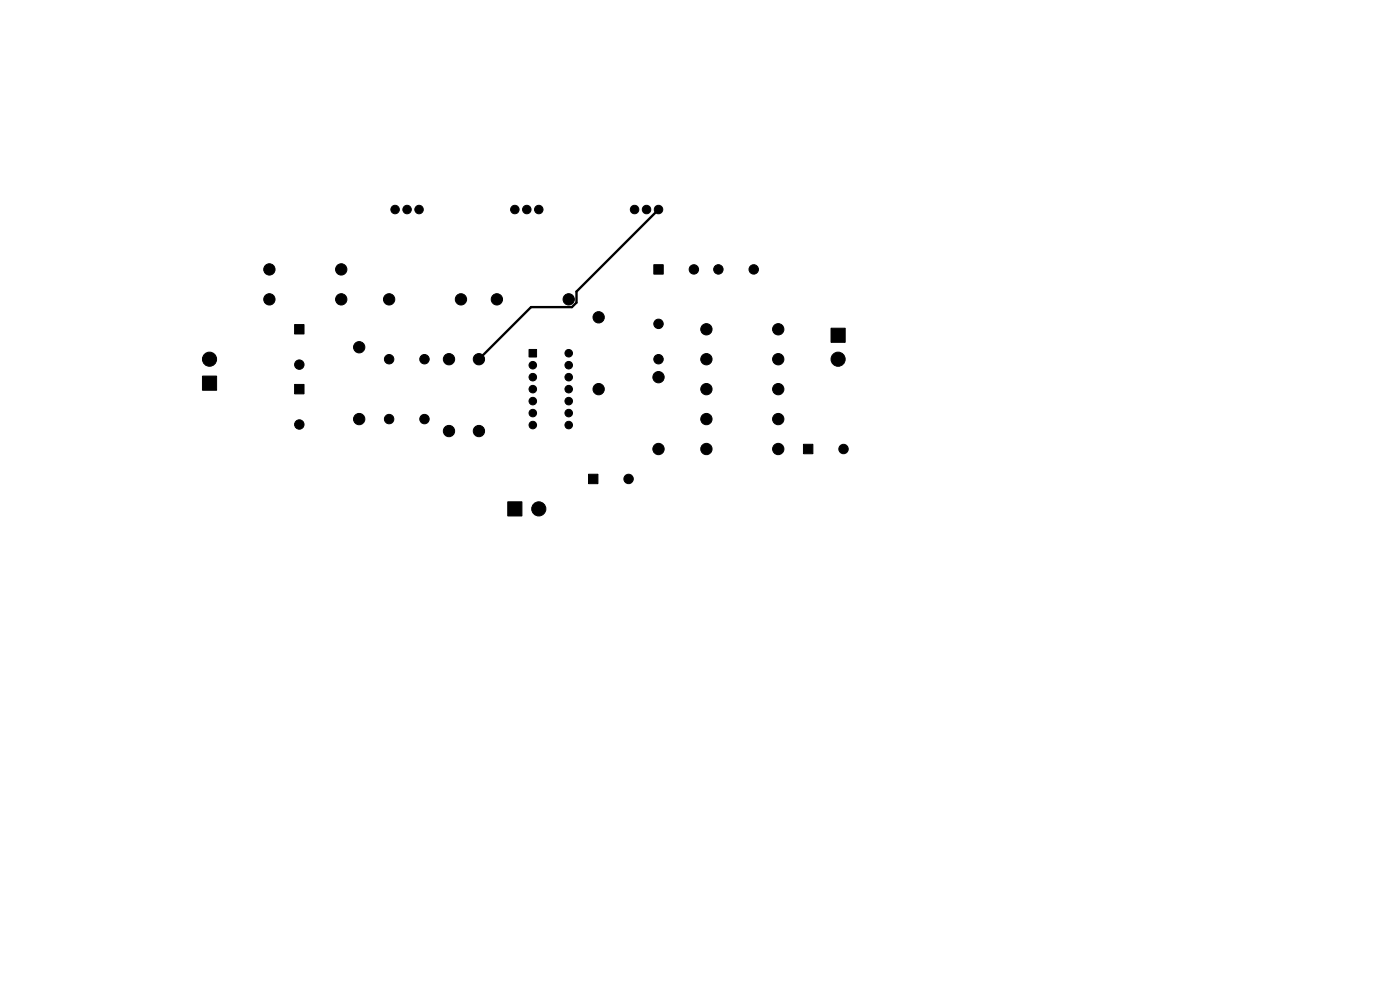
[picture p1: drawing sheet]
<svg xmlns="http://www.w3.org/2000/svg" width="297mm" height="210mm" viewBox="0 0 297 210" stroke-linecap="round" stroke-linejoin="round" font-family="sans-serif">
<g fill="#000" stroke="#000" stroke-width=".21">
<path d="M138.7 56.2h2v2h-2zM62.5 68.9h2v2h-2zM112.2 74.1h1.6v1.6h-1.6zM176.3 69.6h3v3h-3zM42.9 79.8h3.1v3h-3.1zM62.5 81.6h2v2h-2zM170.4 94.3h2.1v2h-2.1zM107.7 106.4h3v3.1h-3zM124.8 100.6h2v2h-2z"/>
<circle cx="57.2" cy="57.1" r="1.2"/>
<circle cx="72.4" cy="57.1" r="1.2"/>
<circle cx="83.8" cy="44.4" r=".9"/>
<circle cx="86.4" cy="44.4" r=".9"/>
<circle cx="88.9" cy="44.4" r=".9"/>
<circle cx="109.2" cy="44.4" r=".9"/>
<circle cx="111.8" cy="44.4" r=".9"/>
<circle cx="114.3" cy="44.4" r=".9"/>
<circle cx="134.6" cy="44.4" r=".9"/>
<circle cx="137.2" cy="44.4" r=".9"/>
<circle cx="139.7" cy="44.4" r=".9"/>
<circle cx="147.2" cy="57.1" r="1"/>
<circle cx="152.4" cy="57.1" r="1"/>
<circle cx="159.9" cy="57.1" r="1"/>
<circle cx="44.4" cy="76.2" r="1.5"/>
<circle cx="57.2" cy="63.5" r="1.2"/>
<circle cx="63.5" cy="77.3" r="1"/>
<circle cx="72.4" cy="63.5" r="1.2"/>
<circle cx="76.2" cy="73.7" r="1.2"/>
<circle cx="82.5" cy="76.2" r="1"/>
<circle cx="82.6" cy="63.5" r="1.2"/>
<circle cx="90.1" cy="76.2" r="1"/>
<circle cx="95.3" cy="76.2" r="1.2"/>
<circle cx="97.8" cy="63.5" r="1.2"/>
<circle cx="101.6" cy="76.2" r="1.2"/>
<circle cx="105.4" cy="63.5" r="1.2"/>
<circle cx="113" cy="77.5" r=".8"/>
<circle cx="120.6" cy="77.5" r=".8"/>
<circle cx="120.6" cy="74.9" r=".8"/>
<circle cx="120.7" cy="63.5" r="1.2"/>
<circle cx="127" cy="67.3" r="1.2"/>
<circle cx="139.7" cy="76.2" r="1"/>
<circle cx="139.7" cy="68.7" r="1"/>
<circle cx="149.9" cy="76.2" r="1.2"/>
<circle cx="149.9" cy="69.8" r="1.2"/>
<circle cx="165.1" cy="76.2" r="1.2"/>
<circle cx="165.1" cy="69.8" r="1.2"/>
<circle cx="177.8" cy="76.2" r="1.5"/>
<circle cx="63.5" cy="90" r="1"/>
<circle cx="76.2" cy="88.9" r="1.2"/>
<circle cx="82.5" cy="88.9" r="1"/>
<circle cx="90.1" cy="88.9" r="1"/>
<circle cx="95.3" cy="91.4" r="1.2"/>
<circle cx="101.6" cy="91.4" r="1.2"/>
<circle cx="113" cy="90.2" r=".8"/>
<circle cx="113" cy="80" r=".8"/>
<circle cx="113" cy="82.5" r=".8"/>
<circle cx="113" cy="87.6" r=".8"/>
<circle cx="113" cy="85.1" r=".8"/>
<circle cx="120.6" cy="87.6" r=".8"/>
<circle cx="120.6" cy="82.5" r=".8"/>
<circle cx="120.6" cy="85.1" r=".8"/>
<circle cx="120.6" cy="90.2" r=".8"/>
<circle cx="120.6" cy="80" r=".8"/>
<circle cx="127" cy="82.5" r="1.2"/>
<circle cx="139.7" cy="80" r="1.2"/>
<circle cx="139.7" cy="95.2" r="1.2"/>
<circle cx="149.9" cy="82.5" r="1.2"/>
<circle cx="149.9" cy="95.2" r="1.2"/>
<circle cx="149.9" cy="88.9" r="1.2"/>
<circle cx="165.1" cy="95.2" r="1.2"/>
<circle cx="165.1" cy="82.5" r="1.2"/>
<circle cx="165.1" cy="88.9" r="1.2"/>
<circle cx="179" cy="95.2" r="1"/>
<circle cx="114.3" cy="107.9" r="1.5"/>
<circle cx="133.3" cy="101.6" r="1"/>
</g>
<path d="M101.6 91.4l.2 .3" fill="none" stroke="#000" stroke-width="1"/>
<path d="M139.7 44.5l-17.4 17.4v2.3l-1 .9h-8.6l-11.1 11.1" fill="none" stroke="#000" stroke-width=".5"/>
</svg>
